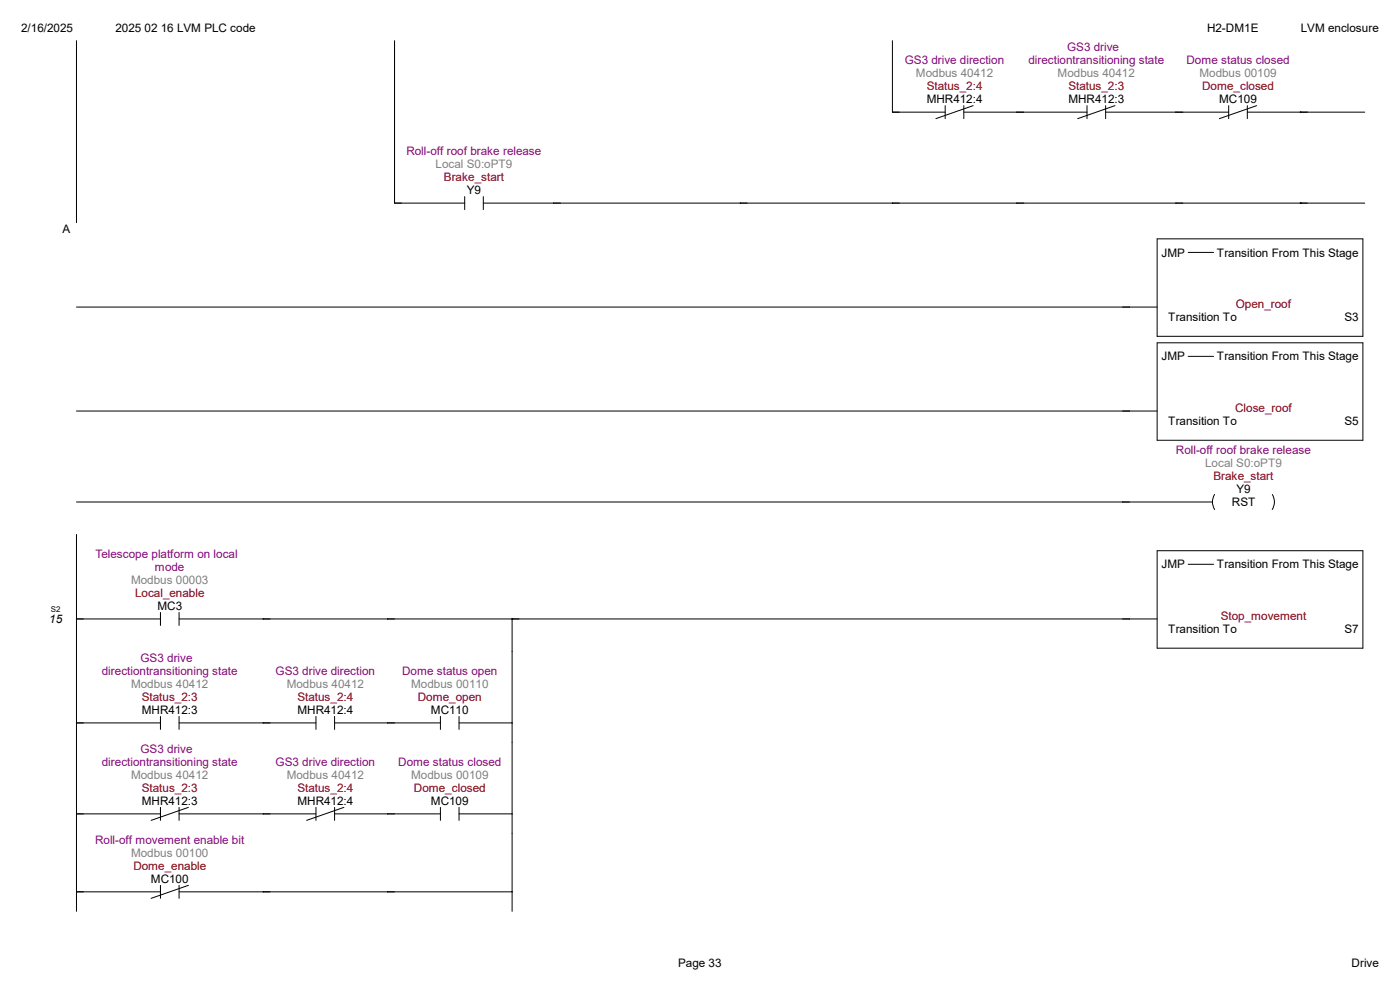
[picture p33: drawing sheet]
<svg xmlns="http://www.w3.org/2000/svg" width="420mm" height="297mm" viewBox="0 0 420 297" stroke-linecap="round" stroke-linejoin="round" font-family="sans-serif">
<defs><g id="words">
<g font-size="3.5">
<text x="6.3" y="9.5">2/16/2025</text>
<text x="34.6" y="9.5">2025 02 16 LVM PLC code</text>
<text x="362.1" y="9.5">H2-DM1E</text>
<text x="390.2" y="9.5">LVM enclosure</text>
<text x="278" y="30.9">MHR412:4</text>
<text x="320.5" y="30.9">MHR412:3</text>
<text x="365.8" y="30.9">MC109</text>
<text x="140.1" y="58.2">Y9</text>
<text x="18.8" y="69.9">A</text>
<text x="348.4" y="76.9">JMP</text>
<text x="365.1" y="76.9">Transition From This Stage</text>
<text x="350.5" y="96.4">Transition To</text>
<text x="403.3" y="96.4">S3</text>
<text x="348.4" y="108">JMP</text>
<text x="365.1" y="108">Transition From This Stage</text>
<text x="350.5" y="127.5">Transition To</text>
<text x="403.3" y="127.5">S5</text>
<text x="370.9" y="147.7">Y9</text>
<text x="369.6" y="151.6">RST</text>
<text x="348.4" y="170.3">JMP</text>
<text x="365.1" y="170.3">Transition From This Stage</text>
<text x="47.2" y="182.8">MC3</text>
<text x="14.8" y="186.7">15</text>
<text x="350.5" y="189.8">Transition To</text>
<text x="403.3" y="189.8">S7</text>
<text x="42.5" y="214">MHR412:3</text>
<text x="89.2" y="214">MHR412:4</text>
<text x="129.3" y="214">MC110</text>
<text x="42.5" y="241.2">MHR412:3</text>
<text x="89.2" y="241.2">MHR412:4</text>
<text x="129.3" y="241.2">MC109</text>
<text x="45.3" y="264.6">MC100</text>
<text x="203.5" y="289.9">Page 33</text>
<text x="405.5" y="289.9">Drive</text>
</g>
<g font-size="3.5" fill="#800080">
<text x="320.1" y="15.3">GS3 drive</text>
<text x="271.4" y="19.2">GS3 drive direction</text>
<text x="308.5" y="19.2">directiontransitioning state</text>
<text x="355.9" y="19.2">Dome status closed</text>
<text x="121.9" y="46.5">Roll-off roof brake release</text>
<text x="352.8" y="136.1">Roll-off roof brake release</text>
<text x="28.6" y="167.2">Telescope platform on local</text>
<text x="46.5" y="171.1">mode</text>
<text x="30.6" y="202.3">directiontransitioning state</text>
<text x="42.2" y="198.4">GS3 drive</text>
<text x="82.7" y="202.3">GS3 drive direction</text>
<text x="120.6" y="202.3">Dome status open</text>
<text x="42.2" y="225.6">GS3 drive</text>
<text x="30.6" y="229.5">directiontransitioning state</text>
<text x="82.7" y="229.5">GS3 drive direction</text>
<text x="119.5" y="229.5">Dome status closed</text>
<text x="28.5" y="252.9">Roll-off movement enable bit</text>
</g>
<g font-size="3.5" fill="#808080">
<text x="274.8" y="23.1">Modbus 40412</text>
<text x="317.3" y="23.1">Modbus 40412</text>
<text x="359.8" y="23.1">Modbus 00109</text>
<text x="130.7" y="50.4">Local S0:oPT9</text>
<text x="361.5" y="140">Local S0:oPT9</text>
<text x="39.3" y="175">Modbus 00003</text>
<text x="39.3" y="206.2">Modbus 40412</text>
<text x="86" y="206.2">Modbus 40412</text>
<text x="123.4" y="206.2">Modbus 00110</text>
<text x="39.3" y="233.4">Modbus 40412</text>
<text x="86" y="233.4">Modbus 40412</text>
<text x="123.4" y="233.4">Modbus 00109</text>
<text x="39.3" y="256.8">Modbus 00100</text>
</g>
<g font-size="3.5" fill="#800000">
<text x="278" y="27">Status_2:4</text>
<text x="320.5" y="27">Status_2:3</text>
<text x="360.6" y="27">Dome_closed</text>
<text x="133.2" y="54.3">Brake_start</text>
<text x="370.7" y="92.5">Open_roof</text>
<text x="370.5" y="123.6">Close_roof</text>
<text x="364" y="143.8">Brake_start</text>
<text x="40.5" y="178.9">Local_enable</text>
<text x="366.2" y="185.9">Stop_movement</text>
<text x="42.5" y="210.1">Status_2:3</text>
<text x="89.2" y="210.1">Status_2:4</text>
<text x="125.3" y="210.1">Dome_open</text>
<text x="42.5" y="237.3">Status_2:3</text>
<text x="89.2" y="237.3">Status_2:4</text>
<text x="124.2" y="237.3">Dome_closed</text>
<text x="40" y="260.7">Dome_enable</text>
</g>
<text font-size="2.4" x="15.3" y="183.4">S2</text>
</g></defs>
<g fill="none" stroke="#000" stroke-width=".3">
<path d="M22.9 12.2v54.5M118.4 12.2v48.7h21M267.7 12.2v21.4h15.8M283.5 31.7v3.9M289.1 33.6h37M289.1 31.7v3.9M291.9 31.7l-11.1 3.9M326.1 31.7v3.9M331.7 33.6h36.9M331.7 31.7v3.9M334.5 31.7l-11.2 3.9M368.6 31.7v3.9"/>
<path d="M374.2 33.6h35.2M374.2 31.7v3.9M377 31.7l-11.2 3.9M390.1 33.6h.1M139.4 58.9v3.9M145 58.9v3.9M145 60.9h264.4M347.1 71.6h61.8v29.2h-61.8zM356.4 75.6h7.7M390.1 60.9h.1M22.9 92h324.2M347.1 102.7h61.8v29.3h-61.8z"/>
<path d="M356.4 106.8h7.7M22.9 123.2h324.2M22.9 150.5h340.9M364.4 148.2a4.3 4.3 0 0 0 0 4.5M381.7 148.2a4.3 4.3 0 0 1 0 4.5"/>
</g>
<g fill="#fff">
<path d="M18.8 66.7h2.3v3.9h-2.3z"/>
<path d="M15.3 181.2h2.9v2.7h-2.9z"/>
</g>
<g fill="none" stroke="#000" stroke-width=".3">
<path d="M22.9 160.2v112.9M347.1 165.1h61.8v29.2h-61.8zM356.4 169.1h7.7M22.9 185.5h25.2M48.1 183.6v3.9M53.7 185.5h293.4M53.7 183.6v3.9M153.6 185.5h.1M153.6 185.5v87.6M22.9 216.7h25.2M48.1 214.7v3.9M53.7 214.7v3.9"/>
<path d="M53.7 216.7h41.1M94.8 214.7v3.9M100.4 216.7h31.7M100.4 214.7v3.9M132.1 214.7v3.9M137.7 216.7h16M137.7 214.7v3.9M22.9 243.9h25.2M48.1 242v3.9M53.7 242v3.9M53.7 243.9h41.1M56.5 242l-11.2 3.9"/>
<path d="M94.8 242v3.9M100.4 242v3.9M100.4 243.9h31.7M103.2 242l-11.2 3.9M132.1 242v3.9M137.7 242v3.9M137.7 243.9h16M22.9 267.3h25.2M48.1 265.3v3.9M53.7 265.3v3.9M53.7 267.3h100M56.5 265.3l-11.2 3.9"/>
</g>
<g fill="#fff">
<path d="M203.5 286.8h13v3.9h-13z"/>
<path d="M405.5 286.8h8.1v3.9h-8.1z"/>
</g>
<use href="#words"/>
</svg>
